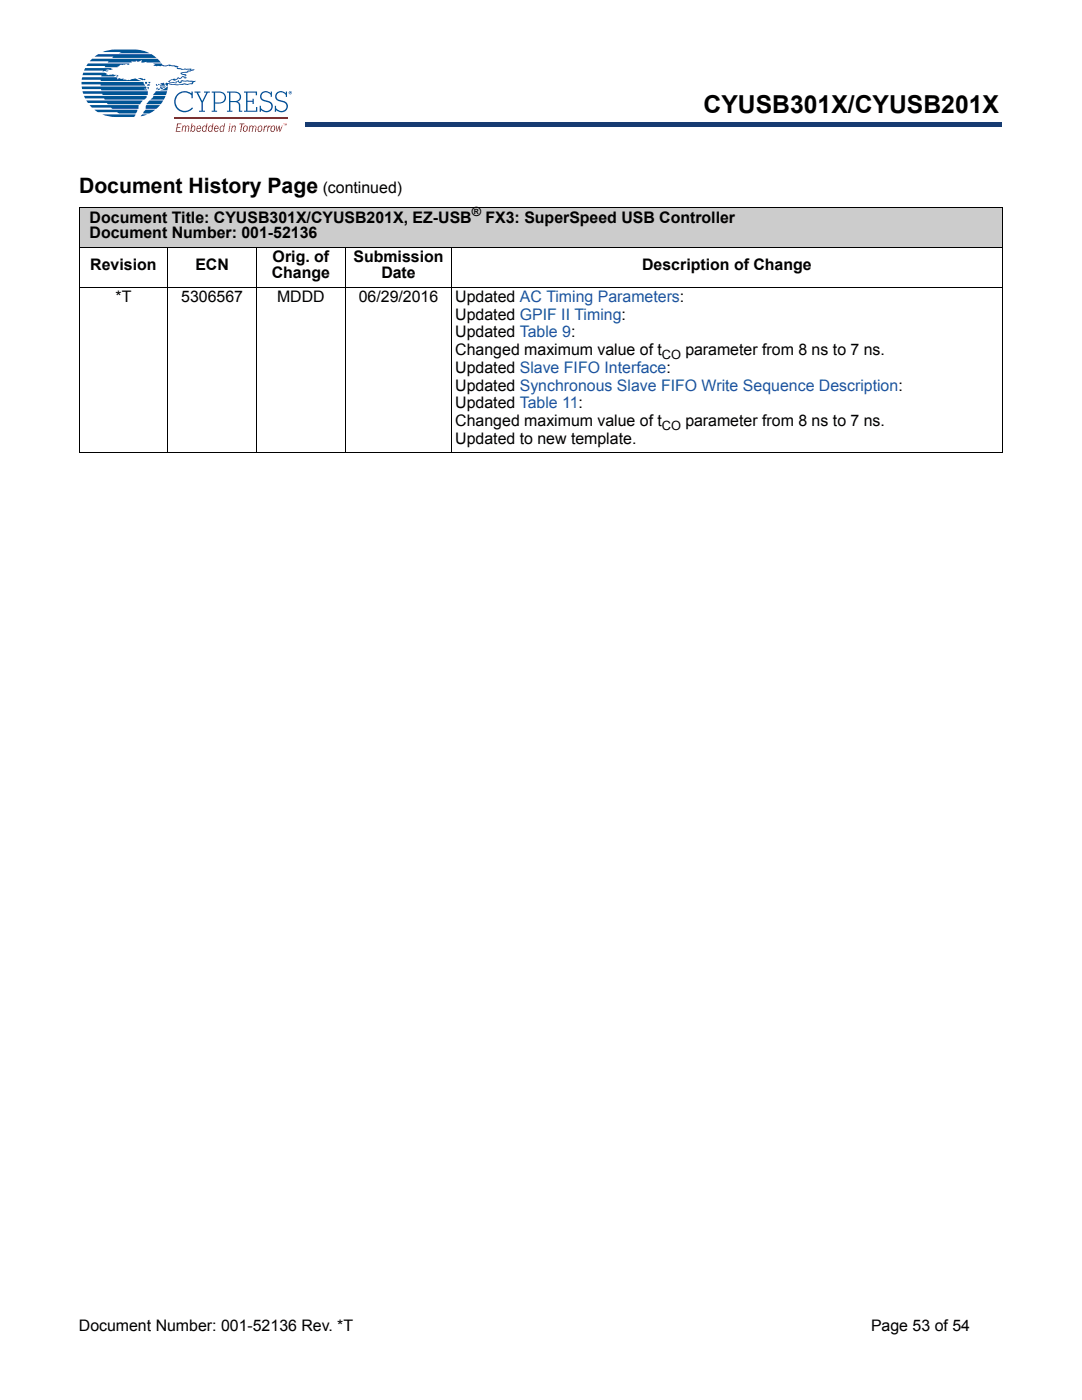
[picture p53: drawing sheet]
<svg xmlns="http://www.w3.org/2000/svg" width="216mm" height="279mm" viewBox="0 0 216 279" stroke-linecap="round" stroke-linejoin="round" font-family="sans-serif">
<defs><g id="words">
<text font-size="4.9" x="140.4" y="22.6">CYUSB301X/CYUSB201X</text>
<text font-size="4.2" x="15.8" y="38.6">Document History Page</text>
<g font-size="3.2">
<text x="64.4" y="38.6">(continued)</text>
<text x="17.9" y="47.6">Document Number: 001-52136</text>
<text x="17.9" y="44.4">Document Title: CYUSB301X/CYUSB201X, EZ-USB</text>
<text x="96.9" y="44.4">FX3: SuperSpeed USB Controller</text>
<text x="18" y="53.9">Revision</text>
<text x="39" y="53.9">ECN</text>
<text x="54.4" y="52.3">Orig. of</text>
<text x="70.5" y="52.3">Submission</text>
<text x="128.1" y="53.9">Description of Change</text>
<text x="54.2" y="55.5">Change</text>
<text x="76.1" y="55.5">Date</text>
<text x="23.1" y="60.3">*T</text>
<text x="36.2" y="60.3">5306567</text>
<text x="55.3" y="60.3">MDDD</text>
<text x="71.6" y="60.3">06/29/2016</text>
<text x="90.8" y="60.3">Updated AC Timing Parameters:</text>
<text x="90.8" y="63.8">Updated GPIF II Timing:</text>
<text x="90.8" y="67.4">Updated Table 9:</text>
<text x="90.8" y="70.9">Changed maximum value of t</text>
<text x="136.8" y="70.9">parameter from 8 ns to 7 ns.</text>
<text x="90.8" y="77.9">Updated Synchronous Slave FIFO Write Sequence Description:</text>
<text x="90.8" y="74.4">Updated Slave FIFO Interface:</text>
<text x="90.8" y="81.4">Updated Table 11:</text>
<text x="90.8" y="85">Changed maximum value of t</text>
<text x="90.8" y="88.5">Updated to new template.</text>
<text x="136.8" y="85">parameter from 8 ns to 7 ns.</text>
<text x="15.7" y="265.6">Document Number: 001-52136 Rev. *T</text>
<text x="173.8" y="265.6">Page 53 of 54</text>
</g>
<g font-size="2.5">
<text x="94.1" y="43.1">®</text>
<text x="132.1" y="71.7">CO</text>
<text x="132.1" y="85.8">CO</text>
</g>
</g></defs>
<path d="M61 24.4h138.8v.9h-138.8z" fill="#163b71"/>
<path d="M61 24.4h138.9" fill="none" stroke="#163b71" stroke-width=".2"/>
<path d="M199.7 24.4h.2v1h-.2z" fill="#163b71"/>
<path d="M61 25.3h138.8" fill="none" stroke="#163b71" stroke-width=".2"/>
<path d="M61 24.3h.1v1h-.1z" fill="#163b71"/>
<path d="M16.3 9.9h42v16.5h-42z" fill="#fff"/>
<g fill="#005595">
<path d="M29.5 16.7l.5 .1-.1 .2-.6 .1z"/>
<path d="M16.3 17.3h12.8a.28 .28 0 0 1 0 .3 .28 .28 0 0 1-.3 .1l.6 .3h-9.2v-.2h-3.8z"/>
<path d="M17 13.6h5.5l-.4 .2h.4l-1.5 .2 .6 .1-.8 .1-.3 .1 .1-.2h-3.8z"/>
<path d="M18.9 11.3l.7-.5h10.6l1 .8h-8.8l.3-.3z"/>
<path d="M20.5 10.4l2-.5h4.5h-.2l1.6 .2 1.5 .5h-6.2l.5-.2z"/>
<path d="M16.4 15.4h6.9l.2 .5 .3-.3 .4 .2 .5-.1-.1 .2 1.2 .1a1.82 1.82 0 0 1 2.3 .2h-8v-.3h-3.8z"/>
<path d="M27.5 15.6h.6l.4 .1 .1 .1 .3-.1 .1 .2-.6 .1z"/>
<path d="M16.6 14.5h4.3l.4 .2h-.1a.85 .85 0 0 0 1 .2h1l-.4 .4h-2.6l.1-.3h-3.8z"/>
<path d="M23.2 15.1l.4-.1v.3h-.4z"/>
<path d="M17.6 12.7h8.1l.1 .1-.1 .1-.5-.1-.5 .1a1.76 1.76 0 0 0-1.3 .5h-2.5l.1-.2h-3.8z"/>
<path d="M30.6 12.7h1.6a.98 .98 0 0 0 1.4 .2h.4l.1 .1 1.5 .2-.2 .2 .1 .2 1 .2 .4-.2 1.3 .1-.1 .2h.7l-.8 .4-.3-.1-.1 .2-1.4 .2 .9 .3 .1 .2-.2 .2 .3 .2a.37 .37 0 0 1-.4 .2 .37 .37 0 0 1-.3-.3l-.6 .4-.5-.2-.2 .3h-.5l.3 .2h-.2a.69 .69 0 0 0-1 .2l1.1 .2v-.2l.7-.3 .2 .4a.61 .61 0 0 1 .9-.3l.6-.1 1.6 .2-.7 .6-2.9 .2-1.9-.3v.4h-.4a.31 .31 0 0 1-.1-.3 .31 .31 0 0 1 .2-.3l1 .2a5.2 5.2 0 0 0 2.6-.1l.5 .2 1-.2v-.1l.1-.2-2.1-.1-.1 .3-.2 .1h-.2l-.3-.3-.3 .1v.3l-1.4-.2-.3-.3 1.1-.5a.92 .92 0 0 0 1-.3l.2 .2 .4-.3a.45 .45 0 0 1 .8 .2l-.2-.3 .1-.2a.55 .55 0 0 1-.8-.5l1.2-.2 .2-.2 .5-.1-.2-.1h-1.6l-.7-.1-.2-.1-.1-.3h-.3l-.1-.2-4.2-.1 .4-.3-.2 .1z"/>
<path d="M32.1 16.6l.5-.1 .2 .2 .1 .4h-1l.4-.2-.3-.1z"/>
<path d="M31.2 16.8l.3 .3h-.3z"/>
<path d="M16.3 16.3h12.3l.4 .8h-8.9v-.3h-3.8z"/>
<path d="M31.5 16.8h.3l-.1 .2z"/>
<path d="M29.6 16.3h.4v.2l-.1 .1h-.2z"/>
<path d="M28.9 16.3h.5l-.3 .5z"/>
<path d="M29.5 17.3l.2 .1-.1 .4-.2-.2z"/>
<path d="M18.2 11.9l.2-.2h13l.7 .8h-2.9v-.2l-.8 .2-.2-.1v-.4l-.6 .3-.4-.2-.1 .2h-.8v.2h-4.8l.2-.3h-3.8z"/>
<path d="M31.9 17.3h1.2a.44 .44 0 0 1-.8 0l-.2 .1 .5 .2-.5 .1z"/>
<path d="M32.1 17.9l.7-.2 .7-.4-.1 .7h-1.4z"/>
<path d="M31.7 17.6l.2 .1v.2l-.5 .1z"/>
<path d="M31.3 17.5l.2 .1-.2 .3z"/>
<path d="M16.5 18.2h13v.2v.6h-9l-.1-.3h-3.8z"/>
<path d="M16.8 19.1h12.5v.2l-.5 .6h-7.9l-.1-.3h-3.8z"/>
<path d="M17.2 20.1h11.3l-.5 .7h-6.5l-.2-.2h-3.8z"/>
<path d="M17.9 21h9.8l-.1 .7h-5.2l-.3-.2h-3.8z"/>
<path d="M18.8 21.9h8.6l-.3 .7h-3.3l-.5-.2h-3.7z"/>
<path d="M20.4 22.8h6.6l-.2 .6h-3.7l-1.2-.1z"/>
<path d="M31.1 18.2h2.2l-.2 .8h-2.5z"/>
<path d="M30.6 19.1h2.4l-.3 .8h-2.7l.5-.5z"/>
<path d="M29.5 20.3l.3-.2h2.8l-.5 .7h-2.9z"/>
<path d="M29.2 21h2.7l-.7 .7h-2.1z"/>
<path d="M29 21.9h2l-1.2 .7h-1.2z"/>
<path d="M28.2 23l.2-.2h1l-1.3 .4z"/>
<path d="M35.4 18.8a2.15 2.15 0 0 1 2.8-.2v-.3h.3v1.3h-.3v-.6a1.84 1.84 0 0 0-2.7 0 1.84 1.84 0 0 0 .2 2.7 1.84 1.84 0 0 0 2.6-.3l.2 .2a2.11 2.11 0 0 1-3.1 .3 2.11 2.11 0 0 1 0-3.1z"/>
<path d="M38.8 18.3h1.2v.2h-.5l.8 1.7 .9-1.7h-.5v-.2h1.2v.2h-.4l-1 2v1.6h.4v.2h-1.2v-.2h.5v-1.6l-1-2h-.4z"/>
<path d="M48.7 18.3h2.6v.7h-.3v-.5h-1.6v1.6h1v-.4h.2v1.1h-.2v-.5h-1v1.8h1.7v-.7h.2v.9h-2.6v-.2h.4v-3.6h-.4z"/>
<path d="M52.1 18.6a1.28 1.28 0 0 1 1.9 0v-.3h.3v1h-.3a.89 .89 0 0 0-1.1-.9 .89 .89 0 0 0-.6 1.3l.5 .2a1.49 1.49 0 0 1 1.6 1.3 1.34 1.34 0 0 1-.9 1.2 1.34 1.34 0 0 1-1.4-.4v.3h-.3v-1.2h.3a.99 .99 0 0 0 1.1 1.1 .89 .89 0 0 0 .9-.8 .89 .89 0 0 0-.6-1 1.44 1.44 0 0 1-1.6-1.1z"/>
<path d="M55.1 18.6a1.28 1.28 0 0 1 1.9 0v-.3h.3v1h-.3a.89 .89 0 0 0-1-.9 .89 .89 0 0 0-.7 1.3l.5 .2a1.49 1.49 0 0 1 1.7 1.3 1.34 1.34 0 0 1-1 1.2 1.34 1.34 0 0 1-1.4-.4v.3h-.3v-1.2h.3a.99 .99 0 0 0 1.1 1.1 .89 .89 0 0 0 .9-.8 .89 .89 0 0 0-.6-1 1.44 1.44 0 0 1-1.6-1.1z"/>
<path d="M42.9 18.5v2a1.58 1.58 0 0 0 1.9-.7 .99 .99 0 0 0-1.1-1.3zM42.2 18.3a2.62 2.62 0 0 1 2.7 .4 1.21 1.21 0 0 1 0 1.4 1.21 1.21 0 0 1-1.2 .6h-.8v1.4h.4v.2h-1.1v-.2h.4v-3.6h-.4z"/>
<path d="M46 18.5v1.7h.9a.84 .84 0 0 0 .9-.9 .84 .84 0 0 0-1-.8zM45.3 18.3a2.71 2.71 0 0 1 2.6 .4 .99 .99 0 0 1-.5 1.6 .77 .77 0 0 1 .5 .9v.9h.4v.2h-.6v-1.1a.73 .73 0 0 0-.9-.8h-.8v1.7h.4v.2h-1.1v-.2h.4v-3.6h-.4z"/>
</g>
<path d="M34.8 23.5h22.6" fill="none" stroke="#e32525" stroke-width=".29"/>
<g fill="#e32525">
<path d="M35.3 24.6h.9v.2h-.7l-.1 .6h.6v.1h-.6l-.1 .7h.7v.1h-.9z"/>
<path d="M36.4 25.1h.2l-.1 .2 .4-.3 .2 .3a.35 .35 0 0 1 .5-.2 .35 .35 0 0 1 .2 .5l-.2 .7h-.1l.1-.9-.3-.2-.3 1.1h-.2l.2-.9-.2-.2a1.08 1.08 0 0 0-.4 1.1h-.2z"/>
<path d="M46.3 25.1h.1v.2a.35 .35 0 0 1 .5-.2 .35 .35 0 0 1 .1 .5l-.1 .7h-.2l.2-.9-.1-.2h-.2l-.3 1.1h-.2z"/>
<path d="M47.8 24.6h1v.2h-.4l-.3 1.5h-.2l.3-1.5h-.4z"/>
<path d="M49.8 25.1h.2l-.1 .2 .4-.3 .2 .3a.35 .35 0 0 1 .5-.2 .35 .35 0 0 1 .2 .5l-.2 .7h-.1l.1-.9-.3-.2-.3 1.1h-.2l.2-.9-.2-.2a1.08 1.08 0 0 0-.4 1.1h-.2z"/>
<path d="M52.7 25.1h.2l-.1 .3 .5-.4-.1 .3-.3 .1-.2 .9h-.2z"/>
<path d="M53.5 25.1h.1v.3l.4-.4v.3l-.4 .1-.2 .9h-.2z"/>
<path d="M55.1 25.1h.1l.1 .9 .3-.9h.2l.1 .9 .3-.9h.2l-.5 1.2h-.1l-.1-1-.4 1h-.1z"/>
<path d="M38.4 25.3l-.2 .6 .3 .3a.74 .74 0 0 0 .3-.9zM38.2 24.6h.2l-.1 .6 .3-.2a.68 .68 0 0 1 .4 .8 .68 .68 0 0 1-.7 .5l-.2-.2-.1 .2z"/>
<path d="M39.6 25.2l-.2 .4h.5l-.1-.4zM39.3 25.3a.43 .43 0 0 1 .8 0v.4l-.7 .1 .1 .4 .3-.1 .1-.2 .2 .1a.45 .45 0 0 1-.4 .3 .45 .45 0 0 1-.5-.2z"/>
<path d="M40.7 25.3l-.2 .6 .1 .3a.54 .54 0 0 0 .5-.4 .54 .54 0 0 0-.2-.6zM40.4 25.3l.4-.3 .3 .2 .1-.6h.2l-.3 1.7h-.1v-.1a.37 .37 0 0 1-.3 .1 .37 .37 0 0 1-.4-.2z"/>
<path d="M41.8 25.3l-.1 .6 .1 .3a.54 .54 0 0 0 .4-.4 .54 .54 0 0 0-.1-.6zM41.6 25.3l.4-.3 .3 .2 .1-.6h.2l-.3 1.7h-.1v-.1a.37 .37 0 0 1-.3 .1 .37 .37 0 0 1-.4-.2z"/>
<path d="M43.1 25.2l-.2 .4h.5l-.1-.4zM42.8 25.3a.43 .43 0 0 1 .8 0v.4l-.7 .1 .1 .4 .3-.1 .1-.2 .2 .1a.45 .45 0 0 1-.4 .3 .45 .45 0 0 1-.5-.2z"/>
<path d="M44.2 25.3l-.2 .6 .1 .3a.54 .54 0 0 0 .5-.4 .54 .54 0 0 0-.2-.6zM44 25.3l.4-.3 .2 .2 .1-.6h.2l-.3 1.7h-.1v-.1a.37 .37 0 0 1-.3 .1 .37 .37 0 0 1-.4-.2z"/>
<path d="M45.8 24.6h.2v.2h-.2zM45.8 25.1h.2l-.3 1.2h-.1z"/>
<path d="M48.8 25.3l-.1 .5 .2 .4a.58 .58 0 0 0 .1-1zM48.6 25.2a.45 .45 0 0 1 .8 .1 .69 .69 0 0 1 0 .7 .69 .69 0 0 1-.8 .3 .87 .87 0 0 1 0-1.1z"/>
<path d="M51.7 25.3l-.1 .5 .2 .4a.58 .58 0 0 0 .1-1zM51.6 25.2a.45 .45 0 0 1 .7 .1 .69 .69 0 0 1 0 .7 .69 .69 0 0 1-.7 .3 .87 .87 0 0 1 0-1.1z"/>
<path d="M54.3 25.3l-.1 .5 .2 .4a.58 .58 0 0 0 .1-1zM54.1 25.2a.45 .45 0 0 1 .8 .1 .69 .69 0 0 1 0 .7 .69 .69 0 0 1-.8 .3 .87 .87 0 0 1 0-1.1z"/>
<path d="M56.9 24.6l.1 .3 .2-.3v.4l-.1-.3v.3l-.2-.3v.3zM56.6 24.6h.2l-.1 .4z"/>
</g>
<path d="M57.9 18.4h.1zM57.8 18.3h.2l.1 .4-.2-.2-.1 .2zM57.7 18.5a.26 .26 0 0 0 .5 0 .26 .26 0 0 0-.5 0zM57.6 18.5a.35 .35 0 0 1 .7 0 .35 .35 0 0 1-.7 0z" fill="#005595"/>
<g fill="#fff">
<path d="M15.7 262.8h54.8v3.5h-54.8z"/>
<path d="M15.8 57.3h17.7v33h-17.7z"/>
<path d="M33.5 57.3h17.7v33h-17.7z"/>
<path d="M51.2 57.3h17.7v33h-17.7z"/>
<path d="M68.9 57.3h21.2v33h-21.2z"/>
<path d="M90.1 57.3h109.8v33h-109.8z"/>
</g>
<path d="M15.8 41.4h184.1v7.9h-184.1z" fill="#ccc"/>
<path d="M15.7 41.4h184.3M15.7 49.3h184.3M15.7 57.3h184.3M15.8 41.5v48.7M33.5 49.3v41.1M51.2 49.3v41.1M68.9 49.3v41.1M90.1 49.3v41.1M199.9 41.5v48.7M15.7 90.3h184.3" fill="none" stroke="#000" stroke-width=".2"/>
<use href="#words"/>
</svg>
